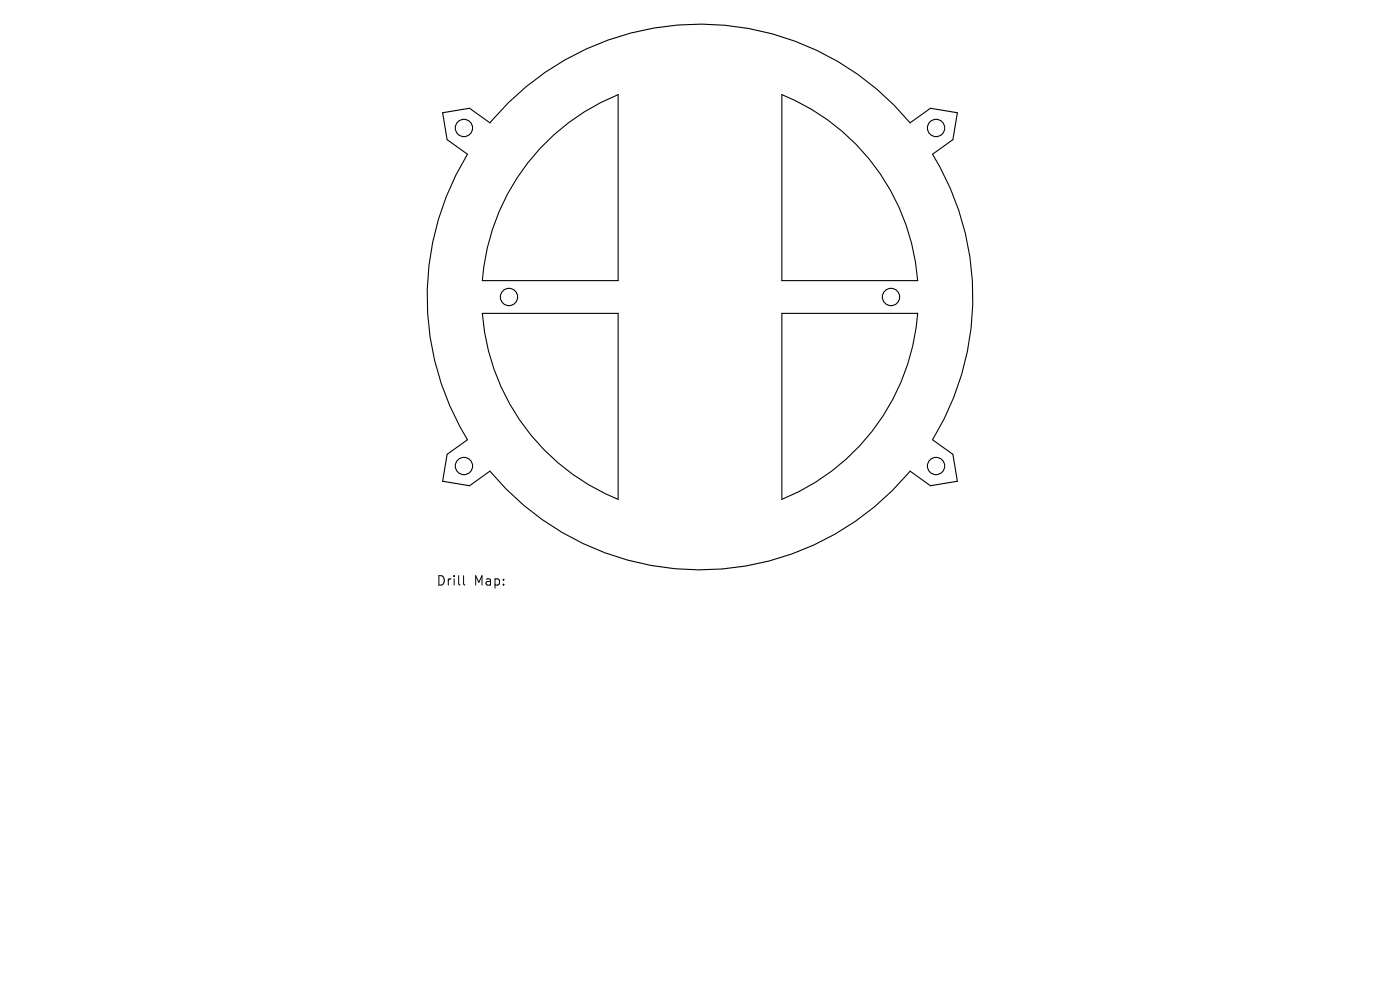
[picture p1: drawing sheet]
<svg xmlns="http://www.w3.org/2000/svg" width="297mm" height="210mm" viewBox="0 0 297 210" stroke-linecap="round" stroke-linejoin="round" font-family="sans-serif">
<defs><g id="words">
<g font-size="2.8">
<text x="92.5" y="124.5">Drill</text>
<text x="100.5" y="124.5">Map:</text>
</g>
</g></defs>
<g fill="none" stroke="#000" stroke-width=".23">
<path d="M93.9 23.9l5.7-.9 4.3 3.1a57.9 57.9 0 0 1 89.2 0l4.3-3.1 5.7 .9-.9 5.7-4.4 3.1a57.9 57.9 0 0 1 0 60.6l4.4 3.1 .9 5.7-5.7 .9-4.3-3.1a57.9 57.9 0 0 1-89.2 0l-4.3 3.1-5.7-.9 .9-5.7 4.4-3.1a57.9 57.9 0 0 1 0-60.6l-4.4-3.1zM114.6 31.4a46.3 46.3 0 0 1 16.5-11.3v39.4h-28.8a46.3 46.3 0 0 1 12.3-28.1zM165.9 20.1a46.3 46.3 0 0 1 28.8 39.4h-28.8zM102.3 66.5h28.8v39.4a46.3 46.3 0 0 1-28.8-39.4zM165.9 66.5h28.8a46.3 46.3 0 0 1-28.8 39.4z"/>
<circle cx="98.4" cy="27.1" r="1.84"/>
<circle cx="198.6" cy="27.1" r="1.84"/>
<circle cx="108" cy="63" r="1.84"/>
<circle cx="189" cy="63" r="1.84"/>
<circle cx="98.4" cy="98.9" r="1.84"/>
<circle cx="198.6" cy="98.9" r="1.84"/>
</g>
<path d="M98.3 122.1v1.7l.3 .3" fill="none" stroke="#000" stroke-width=".21"/>
<use href="#words"/>
</svg>
